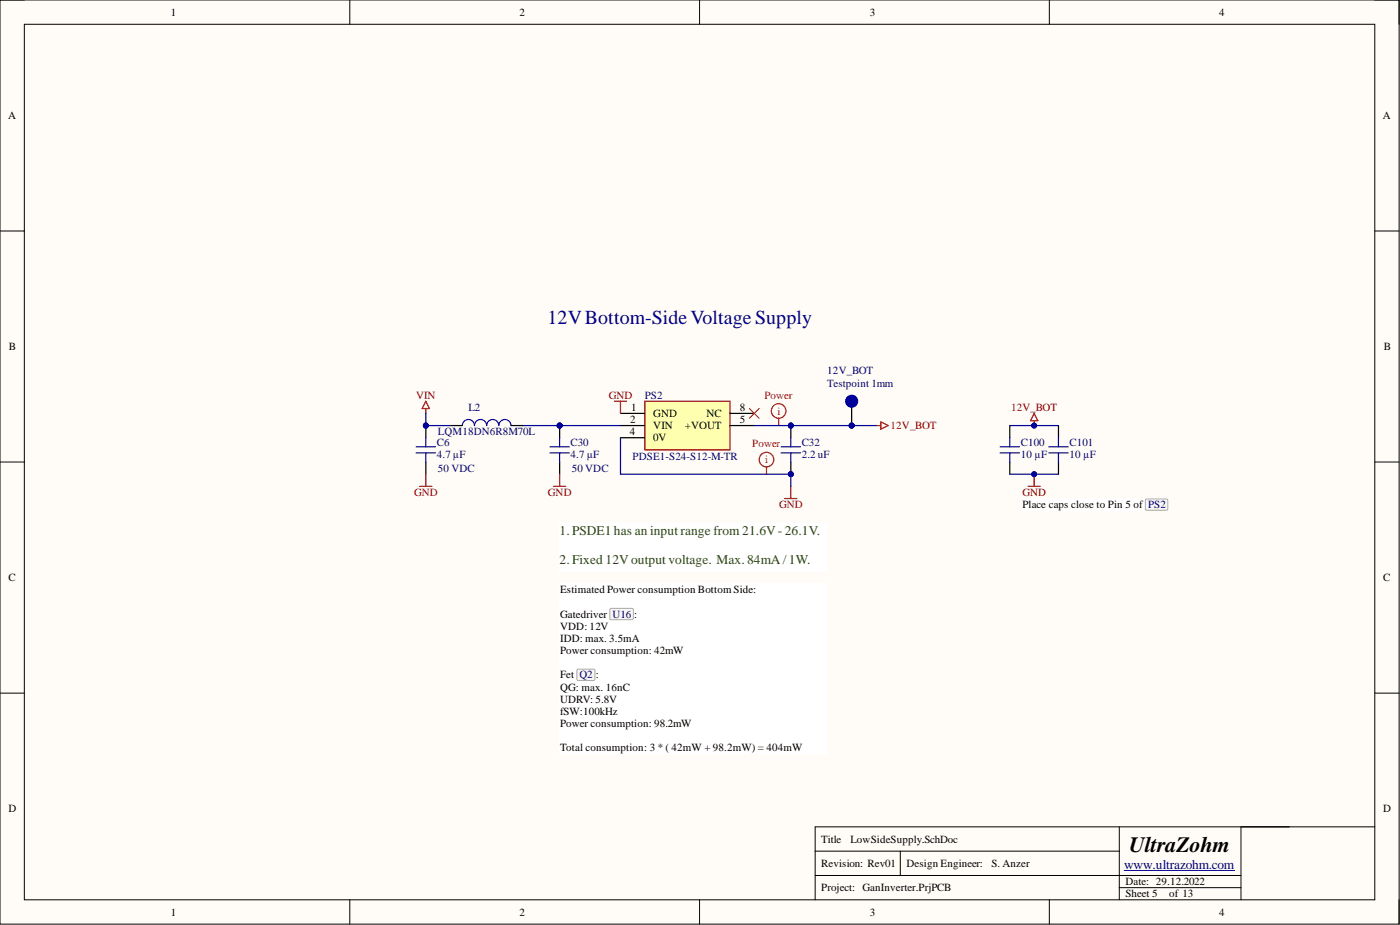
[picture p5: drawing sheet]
<svg xmlns="http://www.w3.org/2000/svg" width="292mm" height="193mm" viewBox="0 0 292 193" stroke-linecap="round" stroke-linejoin="round" font-family="sans-serif">
<defs><g id="words">
<text font-size="4.6" x="235.6" y="177.8">UltraZohm</text>
<text font-size="4.1" fill="#000080" x="114.2" y="67.6">12VBottom-SideVoltageSupply</text>
<g font-size="2.8" fill="#274e13">
<text x="116.8" y="111.5">1. PSDE1 has an input range from 21.6V- 26.1V.</text>
<text x="116.8" y="117.6">2. Fixed 12Voutput voltage. Max. 84mA/1W.</text>
</g>
<text font-size="2.8" fill="#000080" x="234.6" y="181.3">www.ultrazohm.com</text>
<g font-size="2.3">
<text x="35.6" y="3.3">1</text>
<text x="108.4" y="3.3">2</text>
<text x="181.5" y="3.3">3</text>
<text x="254.3" y="3.3">4</text>
<text x="1.7" y="24.9">A</text>
<text x="288.5" y="24.9">A</text>
<text x="1.9" y="73.1">B</text>
<text x="288.7" y="73.1">B</text>
<text x="131.5" y="88.3">2</text>
<text x="131.7" y="85.7">1</text>
<text x="136.3" y="87">GND</text>
<text x="136.3" y="89.5">VIN</text>
<text x="142.9" y="89.5">+VOUT</text>
<text x="147.4" y="87">NC</text>
<text x="154.3" y="88.3">5</text>
<text x="154.3" y="85.7">8</text>
<text x="131.4" y="90.8">4</text>
<text x="136.3" y="92.1">0V</text>
<text x="213.3" y="106">Place caps close to Pin 5 of PS2</text>
<text x="1.8" y="121.3">C</text>
<text x="116.9" y="123.8">Estimated Power consumption Bottom Side:</text>
<text x="288.6" y="121.3">C</text>
<text x="116.9" y="128.9">Gatedriver U16 :</text>
<text x="116.9" y="131.4">VDD: 12V</text>
<text x="116.9" y="133.9">IDD: max. 3.5mA</text>
<text x="116.9" y="136.5">Power consumption: 42mW</text>
<text x="116.9" y="141.5">Fet Q2 :</text>
<text x="116.9" y="144.1">QG: max. 16nC</text>
<text x="116.9" y="146.6">UDRV: 5.8V</text>
<text x="116.9" y="149.2">fSW:100kHz</text>
<text x="116.9" y="151.7">Power consumption: 98.2mW</text>
<text x="116.9" y="156.8">Total consumption: 3 * ( 42mW + 98.2mW) = 404mW</text>
<text x="1.8" y="169.4">D</text>
<text x="288.6" y="169.4">D</text>
<text x="171.3" y="175.8">Title</text>
<text x="177.4" y="175.8">LowSideSupply.SchDoc</text>
<text x="171.3" y="180.9">Revision: Rev01</text>
<text x="171.3" y="185.9">Project: GanInverter.PrjPCB</text>
<text x="189.1" y="180.9">Design Engineer:</text>
<text x="206.9" y="180.9">S. Anzer</text>
<text x="234.8" y="184.7">Date: 29.12.2022</text>
<text x="35.6" y="191">1</text>
<text x="108.4" y="191">2</text>
<text x="181.5" y="191">3</text>
<text x="234.8" y="187.2">Sheet 5</text>
<text x="243.9" y="187.2">of 13</text>
<text x="254.3" y="191">4</text>
</g>
<g font-size="2.3" fill="#800000">
<text x="86.8" y="83.2">VIN</text>
<text x="127" y="83.2">GND</text>
<text x="185.8" y="89.5">12V_BOT</text>
<text x="210.9" y="85.7">12V_BOT</text>
<text x="86.4" y="103.5">GND</text>
<text x="114.3" y="103.5">GND</text>
<text x="162.5" y="106">GND</text>
<text x="213.3" y="103.5">GND</text>
</g>
<g font-size="2.3" fill="#000080">
<text x="134.5" y="83.2">PS2</text>
<text x="172.6" y="78.1">12V_BOT</text>
<text x="172.6" y="80.7">Testpoint 1mm</text>
<text x="97.7" y="85.7">L2</text>
<text x="91.1" y="93.1">C6</text>
<text x="91.1" y="95.6">4.7 µF</text>
<text x="91.4" y="90.8">LQM18DN6R8M70L</text>
<text x="119.1" y="93.1">C30</text>
<text x="119.1" y="95.6">4.7 µF</text>
<text x="132" y="95.9">PDSE1-S24-S12-M-TR</text>
<text x="167.3" y="93.1">C32</text>
<text x="167.3" y="95.6">2.2 uF</text>
<text x="213" y="93.1">C100</text>
<text x="213" y="95.6">10 µF</text>
<text x="223.1" y="93.1">C101</text>
<text x="223.1" y="95.6">10 µF</text>
<text x="91.4" y="98.4">50 VDC</text>
<text x="119.3" y="98.4">50 VDC</text>
</g>
<g font-size="2.3" fill="#f00">
<text x="159.5" y="83.2">Power</text>
<text x="162.2" y="86.5">i</text>
<text x="157" y="93.3">Power</text>
<text x="159.7" y="96.6">i</text>
</g>
</g></defs>
<path d="M0 0h291.9v192.8h-291.9z" fill-rule="evenodd" fill="#fffcf8"/>
<path d="M0 0h291.9v192.8h-291.9z" fill="none" stroke="#000" stroke-width=".21"/>
<path d="M5.1 5.1h281.7v182.6h-281.7z" fill-rule="evenodd" fill="#fffcf8"/>
<g fill="none" stroke="#000" stroke-width=".21">
<path d="M0 0h5.1M73 0v5.1M146 0v5.1M218.9 0v5.1M286.8 0h5.1v5.1M5.1 5.1h281.7v182.6h-281.7zM0 48.2h5.1M286.8 48.2h5.1M0 96.4h5.1M286.8 96.4h5.1M0 144.6h5.1M286.8 144.6h5.1"/>
<path d="M170.1 177.6h63.4M187.8 177.6v5M233.5 172.5v15.2M258.9 172.5v15.2M286.8 172.5h-116.7v15.2M73 187.7v5.1M146 187.7v5.1M170.1 182.6h88.8M218.9 187.7v5.1M233.5 185.2h25.4M291.9 187.7v5.1"/>
</g>
<path d="M234.6 181.6h23" fill="none" stroke="#000080" stroke-width=".21"/>
<path d="M134.5 83.7h17.8v10.2h-17.8z" fill-rule="evenodd" fill="#ffffb0"/>
<path d="M134.5 83.7h17.8v10.2h-17.8z" fill="none" stroke="#800000" stroke-width=".25"/>
<path d="M129.5 86.2h5M129.5 88.8h5M129.5 91.3h5M152.3 86.2h5.1M152.3 88.8h5.1" fill="none" stroke="#000" stroke-width=".25"/>
<circle cx="88.8" cy="88.8" r=".51" fill="#000080"/>
<circle cx="88.8" cy="88.8" r=".51" fill="none" stroke="#000080" stroke-width=".21"/>
<path d="M88.8 88.8v2.5" fill="none" stroke="#000" stroke-width=".25"/>
<circle cx="88.8" cy="88.8" r=".51" fill="#000080"/>
<circle cx="88.8" cy="88.8" r=".51" fill="none" stroke="#000080" stroke-width=".21"/>
<path d="M88.8 96.4v2.5" fill="none" stroke="#000" stroke-width=".25"/>
<path d="M86.8 94.5h4.1M86.8 93.2h4.1M88.8 91.3v1.9M88.8 94.5v1.9" fill="none" stroke="#00f" stroke-width=".25"/>
<circle cx="116.8" cy="88.8" r=".51" fill="#000080"/>
<circle cx="116.8" cy="88.8" r=".51" fill="none" stroke="#000080" stroke-width=".21"/>
<path d="M116.8 88.8v2.5" fill="none" stroke="#000" stroke-width=".25"/>
<circle cx="116.8" cy="88.8" r=".51" fill="#000080"/>
<circle cx="116.8" cy="88.8" r=".51" fill="none" stroke="#000080" stroke-width=".21"/>
<path d="M93.9 88.8h2.6M106.6 88.8h2.6M116.8 96.4v2.5" fill="none" stroke="#000" stroke-width=".25"/>
<path d="M96.5 88.8a1.27 1.27 0 0 1 1.2-1.3 1.27 1.27 0 0 1 1.3 1.3 1.27 1.27 0 0 1 1.3-1.3 1.27 1.27 0 0 1 1.2 1.3 1.27 1.27 0 0 1 1.3-1.3 1.27 1.27 0 0 1 1.3 1.3 1.27 1.27 0 0 1 1.2-1.3 1.27 1.27 0 0 1 1.3 1.3M114.7 94.5h4.1M114.7 93.2h4.1M116.8 91.3v1.9M116.8 94.5v1.9" fill="none" stroke="#00f" stroke-width=".25"/>
<path d="M88.8 98.9v2.6M116.8 98.9v2.6M128.2 83.7h2.5M129.5 83.7v2.5M87.6 101.5h2.5M115.5 101.5h2.5" fill="none" stroke="#800000" stroke-width=".25"/>
<circle cx="165" cy="98.9" r=".51" fill="#000080"/>
<circle cx="165" cy="98.9" r=".51" fill="none" stroke="#000080" stroke-width=".21"/>
<circle cx="165" cy="88.8" r=".51" fill="#000080"/>
<circle cx="165" cy="88.8" r=".51" fill="none" stroke="#000080" stroke-width=".21"/>
<path d="M165 96.4v2.5" fill="none" stroke="#000" stroke-width=".25"/>
<circle cx="165" cy="98.9" r=".51" fill="#000080"/>
<circle cx="165" cy="98.9" r=".51" fill="none" stroke="#000080" stroke-width=".21"/>
<path d="M165 88.8v2.5" fill="none" stroke="#000" stroke-width=".25"/>
<circle cx="165" cy="88.8" r=".51" fill="#000080"/>
<circle cx="165" cy="88.8" r=".51" fill="none" stroke="#000080" stroke-width=".21"/>
<path d="M163 93.2h4M163 94.5h4M165 91.3v1.9M165 94.5v1.9" fill="none" stroke="#00f" stroke-width=".25"/>
<path d="M156.4 85.2l2 2.1M158.4 85.2l-2 2.1" fill="none" stroke="#f00" stroke-width=".21"/>
<g fill="none" stroke="#f00" stroke-width=".25">
<path d="M159.9 97.4v1.5M162.5 87.3v1.5"/>
<circle cx="159.9" cy="95.9" r="1.52"/>
<circle cx="162.5" cy="85.7" r="1.52"/>
</g>
<circle cx="177.7" cy="88.8" r=".51" fill="#000080"/>
<circle cx="177.7" cy="88.8" r=".51" fill="none" stroke="#000080" stroke-width=".21"/>
<path d="M177.7 83.7v5.1" fill="none" stroke="#000" stroke-width=".25"/>
<circle cx="177.7" cy="88.8" r=".51" fill="#000080"/>
<circle cx="177.7" cy="88.8" r=".51" fill="none" stroke="#000080" stroke-width=".21"/>
<circle cx="177.7" cy="83.7" r="1.27" fill="#00f"/>
<circle cx="177.7" cy="83.7" r="1.27" fill="none" stroke="#00f" stroke-width=".21"/>
<path d="M88.8 83.7l.8 1.5h-1.5zM88.8 85.2v1M182.8 88.8h1M183.8 88l1.5 .8-1.5 .7zM163.7 104h2.6M165 101.5v2.5" fill="none" stroke="#800000" stroke-width=".25"/>
<path d="M116.8 109.1h55.8v10.1h-55.8z" fill-rule="evenodd" fill="#fff"/>
<path d="M116.8 109.1h55.8v10.1h-55.8z" fill="none" stroke="#fff" stroke-width=".21"/>
<path d="M210.7 88.8v2.5M210.7 96.4v2.5M220.8 88.8v2.5M220.8 96.4v2.5" fill="none" stroke="#000" stroke-width=".25"/>
<path d="M208.7 93.2h4M208.7 94.5h4M210.7 91.3v1.9M210.7 94.5v1.9M218.8 93.2h4.1M218.8 94.5h4.1M220.8 91.3v1.9M220.8 94.5v1.9" fill="none" stroke="#00f" stroke-width=".25"/>
<path d="M215.8 86.2l.7 1.6h-1.5zM215.8 87.8v1" fill="none" stroke="#800000" stroke-width=".25"/>
<circle cx="215.8" cy="88.8" r=".51" fill="#000080"/>
<circle cx="215.8" cy="88.8" r=".51" fill="none" stroke="#000080" stroke-width=".21"/>
<path d="M215.8 98.9v2.6M214.5 101.5h2.5" fill="none" stroke="#800000" stroke-width=".25"/>
<circle cx="215.8" cy="98.9" r=".51" fill="#000080"/>
<circle cx="215.8" cy="98.9" r=".51" fill="none" stroke="#000080" stroke-width=".21"/>
<path d="M213.2 104h30.5v2.5h-30.5z" fill-rule="evenodd" fill="#fff"/>
<path d="M213.2 104h30.5v2.5h-30.5z" fill="none" stroke="#fff" stroke-width=".21"/>
<path d="M239 104.2l.3-.1h4.2l.1 .3v1.9l-.3 .2-4.2-.1-.1-.2z" fill="#f5f5f5"/>
<path d="M239 104.2l.3-.1h4.2l.1 .3v1.9l-.3 .2-4.2-.1-.1-.2z" fill="none" stroke="#a9a9a9" stroke-width=".21"/>
<path d="M157.4 88.8h7.6" fill="none" stroke="#000080" stroke-width=".25"/>
<circle cx="165" cy="88.8" r=".51" fill="#000080"/>
<circle cx="165" cy="88.8" r=".51" fill="none" stroke="#000080" stroke-width=".21"/>
<path d="M116.8 88.8h12.7" fill="none" stroke="#000080" stroke-width=".25"/>
<circle cx="116.8" cy="88.8" r=".51" fill="#000080"/>
<circle cx="116.8" cy="88.8" r=".51" fill="none" stroke="#000080" stroke-width=".21"/>
<path d="M88.8 88.8h5.1" fill="none" stroke="#000080" stroke-width=".25"/>
<circle cx="88.8" cy="88.8" r=".51" fill="#000080"/>
<circle cx="88.8" cy="88.8" r=".51" fill="none" stroke="#000080" stroke-width=".21"/>
<path d="M109.2 88.8h7.6" fill="none" stroke="#000080" stroke-width=".25"/>
<circle cx="116.8" cy="88.8" r=".51" fill="#000080"/>
<circle cx="116.8" cy="88.8" r=".51" fill="none" stroke="#000080" stroke-width=".21"/>
<path d="M165 88.8h12.7" fill="none" stroke="#000080" stroke-width=".25"/>
<circle cx="165" cy="88.8" r=".51" fill="#000080"/>
<circle cx="165" cy="88.8" r=".51" fill="none" stroke="#000080" stroke-width=".21"/>
<circle cx="177.7" cy="88.8" r=".51" fill="#000080"/>
<circle cx="177.7" cy="88.8" r=".51" fill="none" stroke="#000080" stroke-width=".21"/>
<path d="M177.7 88.8h5.1" fill="none" stroke="#000080" stroke-width=".25"/>
<circle cx="177.7" cy="88.8" r=".51" fill="#000080"/>
<circle cx="177.7" cy="88.8" r=".51" fill="none" stroke="#000080" stroke-width=".21"/>
<path d="M129.5 91.3v7.6h35.5v2.6" fill="none" stroke="#000080" stroke-width=".25"/>
<circle cx="165" cy="98.9" r=".51" fill="#000080"/>
<circle cx="165" cy="98.9" r=".51" fill="none" stroke="#000080" stroke-width=".21"/>
<path d="M88.8 86.2v2.6" fill="none" stroke="#000080" stroke-width=".25"/>
<circle cx="88.8" cy="88.8" r=".51" fill="#000080"/>
<circle cx="88.8" cy="88.8" r=".51" fill="none" stroke="#000080" stroke-width=".21"/>
<path d="M210.7 98.9h10.1" fill="none" stroke="#000080" stroke-width=".25"/>
<circle cx="215.8" cy="98.9" r=".51" fill="#000080"/>
<circle cx="215.8" cy="98.9" r=".51" fill="none" stroke="#000080" stroke-width=".21"/>
<path d="M210.7 88.8h10.1" fill="none" stroke="#000080" stroke-width=".25"/>
<circle cx="215.8" cy="88.8" r=".51" fill="#000080"/>
<circle cx="215.8" cy="88.8" r=".51" fill="none" stroke="#000080" stroke-width=".21"/>
<path d="M116.8 121.8h55.8v35.5h-55.8z" fill-rule="evenodd" fill="#fff"/>
<path d="M116.8 121.8h55.8v35.5h-55.8z" fill="none" stroke="#fff" stroke-width=".21"/>
<path d="M127.4 127h4.6l.2 .2-.1 1.9-.2 .2-4.5-.1-.2-.2v-1.8z" fill="#f5f5f5"/>
<path d="M127.4 127h4.6l.2 .2-.1 1.9-.2 .2-4.5-.1-.2-.2v-1.8z" fill="none" stroke="#a9a9a9" stroke-width=".21"/>
<path d="M120.5 139.6h3.5l.1 .3v1.9l-.3 .2-3.3-.1-.1-.2v-1.8z" fill="#f5f5f5"/>
<path d="M120.5 139.6h3.5l.1 .3v1.9l-.3 .2-3.3-.1-.1-.2v-1.8z" fill="none" stroke="#a9a9a9" stroke-width=".21"/>
<use href="#words"/>
</svg>
